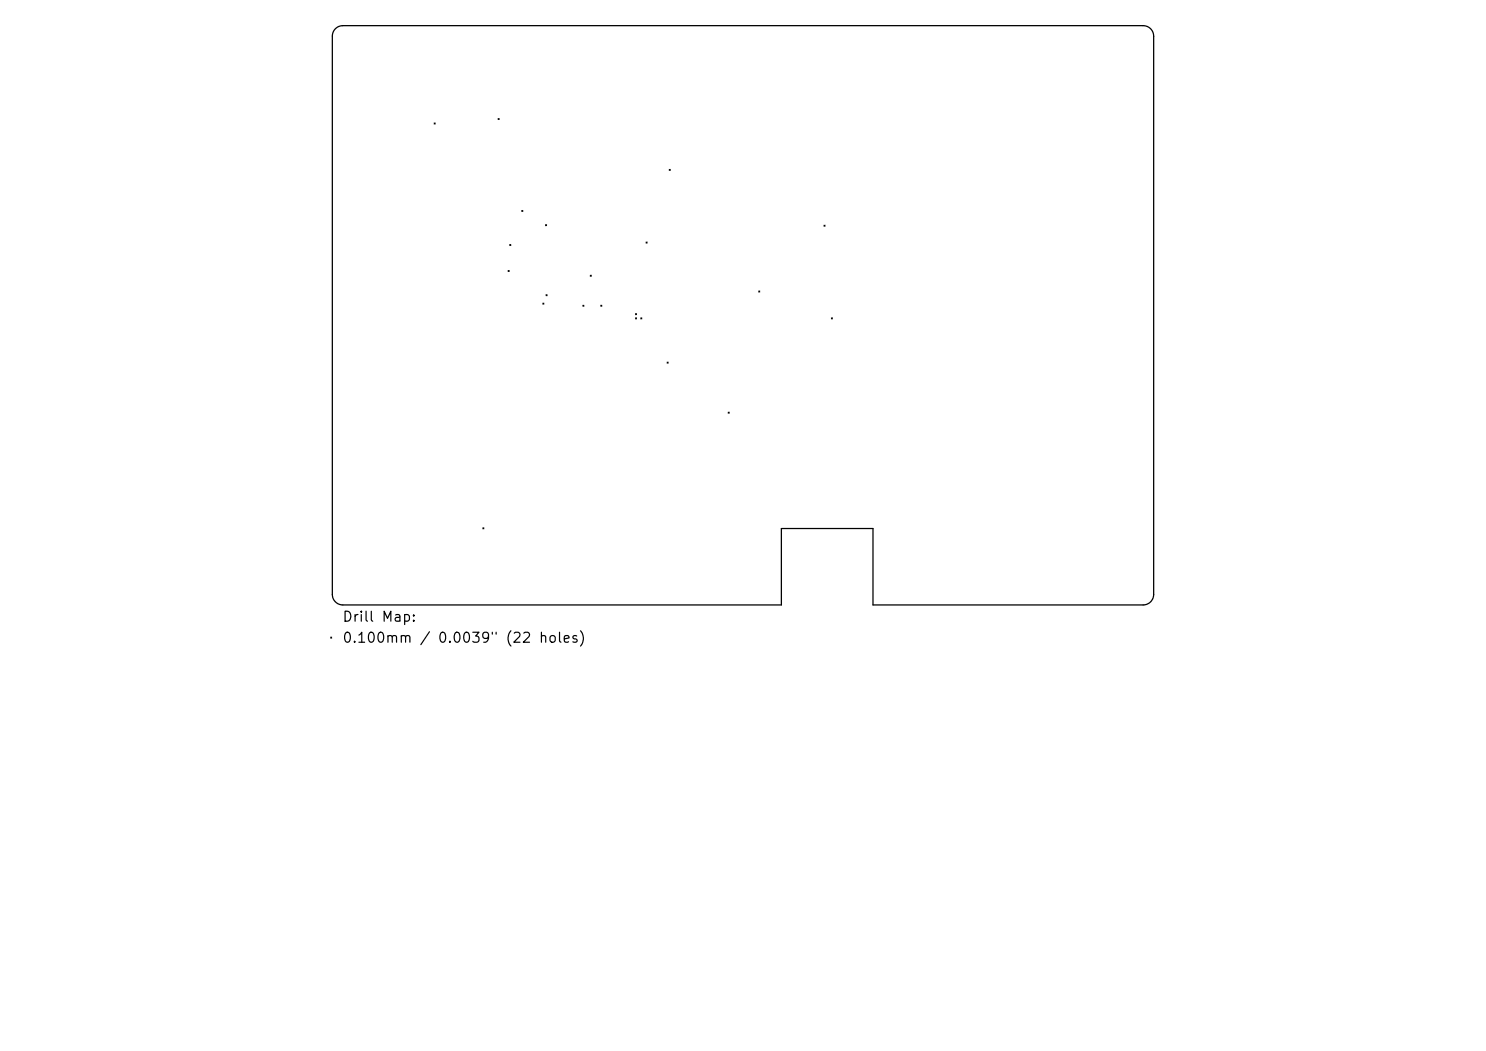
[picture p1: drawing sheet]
<svg xmlns="http://www.w3.org/2000/svg" width="297mm" height="210mm" viewBox="0 0 297 210" stroke-linecap="round" stroke-linejoin="round" font-family="sans-serif">
<defs><g id="words">
<g font-size="2">
<text x="68.3" y="124.7">Drill Map:</text>
<text x="68.3" y="128.9">0.100mm / 0.0039&quot; (22 holes)</text>
</g>
</g></defs>
<path d="M67 5.7l.6-.4 .9-.2h160a2.1 2.1 0 0 1 2.1 2.1v111.6a2.1 2.1 0 0 1-2.1 2.1h-54v-15.3h-18.3v15.3h-87.7a2.1 2.1 0 0 1-2.1-2.1v-111.6l.2-.9z" fill="none" stroke="#000" stroke-width=".25"/>
<g fill="none" stroke="#000" stroke-width=".21">
<path d="M86.8 24.6l.2 .2M87 24.6l-.2 .2M99.6 23.7l.2 .2M99.8 23.7l-.2 .2M133.8 33.8l.2 .3M134 33.8l-.2 .3M101.6 54l.2 .3M101.8 54l-.2 .3M101.9 48.9l.2 .2M102.1 48.9l-.2 .2M104.3 42l.2 .3M104.5 42l-.2 .3"/>
<path d="M109 44.9l.3 .2M109.1 58.9l.2 .2M109.3 44.9l-.3 .2M109.3 58.9l-.2 .2M118 55l.2 .2M118.2 55l-.2 .2M129.1 48.4l.2 .2M129.3 48.4l-.2 .2M151.6 58.1l.3 .3M151.9 58.1l-.3 .3M164.7 45l.2 .2M164.9 45l-.2 .2"/>
<path d="M108.5 60.6l.2 .2M108.7 60.6l-.2 .2M116.5 61l.2 .2M116.7 61l-.2 .2M120.1 61l.2 .2M120.3 61l-.2 .2M127 62.7l.2 .2M127 63.5l.2 .2M127.2 62.7l-.2 .2M127.2 63.5l-.2 .2M128.1 63.5l.2 .2M128.3 63.5l-.2 .2"/>
<path d="M133.3 72.4l.2 .2M133.5 72.4l-.2 .2M166.2 63.5l.2 .2M166.4 63.5l-.2 .2M145.5 82.4l.3 .2M145.8 82.4l-.3 .2M96.5 105.5l.2 .2M96.7 105.5l-.2 .2M66.1 127.3l.2 .2M66.3 127.3l-.2 .2"/>
</g>
<use href="#words"/>
</svg>
